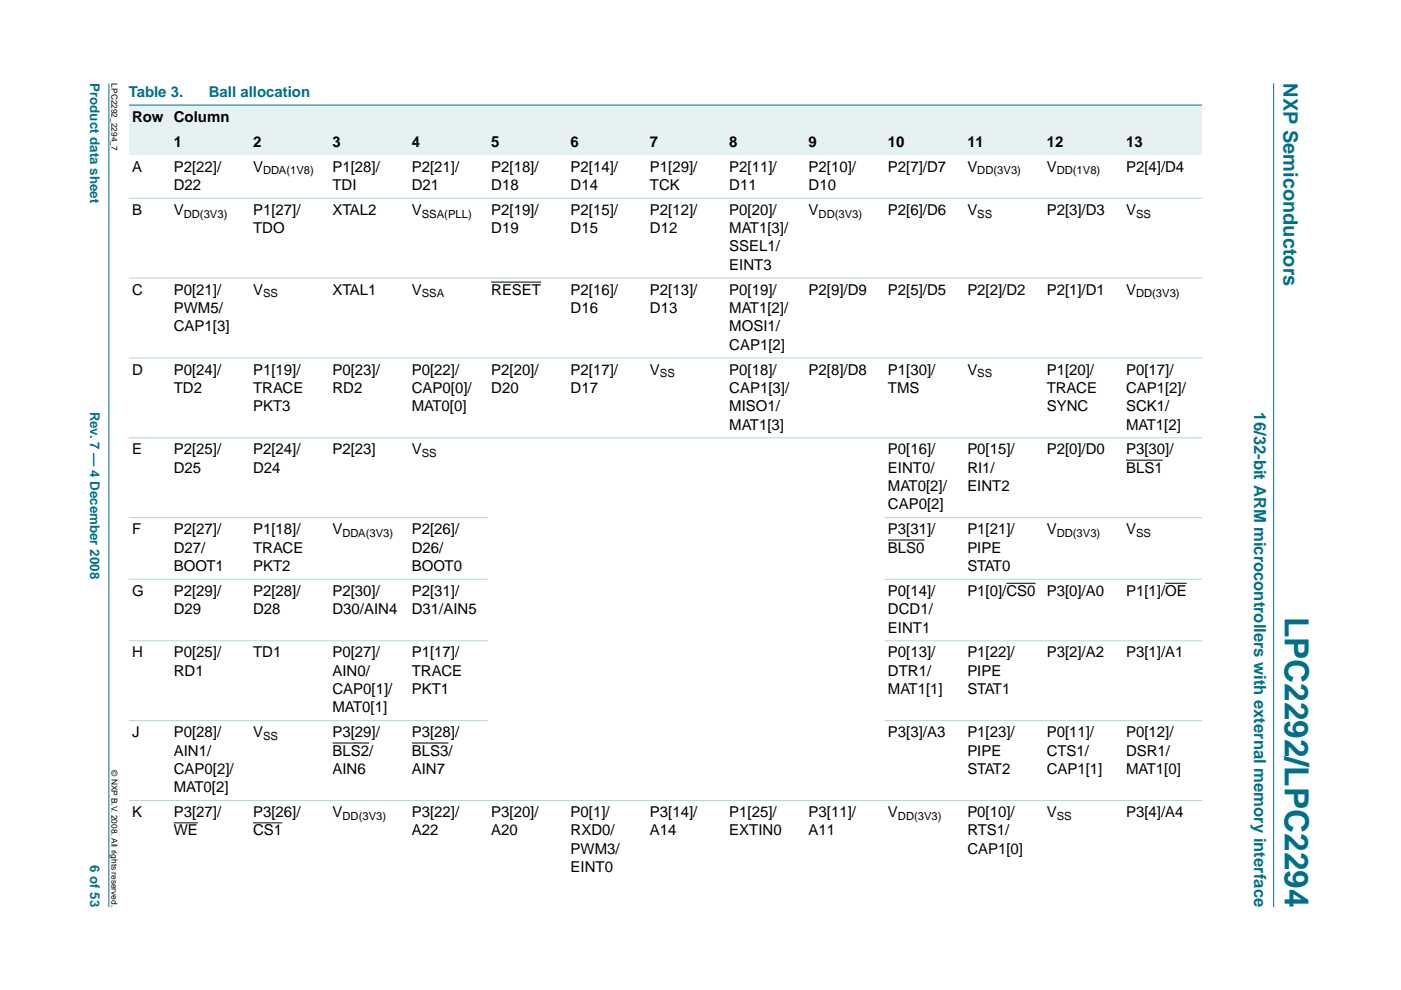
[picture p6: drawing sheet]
<svg xmlns="http://www.w3.org/2000/svg" width="297mm" height="210mm" viewBox="0 0 297 210" stroke-linecap="round" stroke-linejoin="round" font-family="sans-serif">
<defs><g id="words">
<text font-size="7.1" fill="#00708a" x="272.4" y="130.7" transform="rotate(90 272.4 130.7)">LPC2292/LPC2294</text>
<text font-size="4.2" fill="#00708a" x="272.2" y="17.7" transform="rotate(90 272.2 17.7)">NXP Semiconductors</text>
<text font-size="3.5" fill="#00708a" x="265.9" y="87.4" transform="rotate(90 265.9 87.4)">16/32-bit ARM microcontrollers with external memory interface</text>
<g font-size="3.2" fill="#00708a">
<text x="27.3" y="20.5">Table 3.</text>
<text x="44.3" y="20.5">Ball allocation</text>
</g>
<g font-size="3.2">
<text x="28" y="25.8">Row</text>
<text x="36.8" y="25.8">Column</text>
<text x="36.8" y="31.1">1</text>
<text x="53.7" y="31.1">2</text>
<text x="70.5" y="31.1">3</text>
<text x="87.3" y="31.1">4</text>
<text x="104.1" y="31.1">5</text>
<text x="121" y="31.1">6</text>
<text x="137.8" y="31.1">7</text>
<text x="154.6" y="31.1">8</text>
<text x="171.4" y="31.1">9</text>
<text x="188.3" y="31.1">10</text>
<text x="205.1" y="31.1">11</text>
<text x="221.9" y="31.1">12</text>
<text x="238.7" y="31.1">13</text>
<text x="28" y="36.4">A</text>
<text x="36.8" y="40.3">D22</text>
<text x="36.8" y="36.4">P2[22]/</text>
<text x="53.7" y="36.4">V</text>
<text x="70.5" y="36.4">P1[28]/</text>
<text x="70.5" y="40.3">TDI</text>
<text x="87.3" y="36.4">P2[21]/</text>
<text x="87.3" y="40.3">D21</text>
<text x="104.1" y="36.4">P2[18]/</text>
<text x="104.1" y="40.3">D18</text>
<text x="121" y="36.4">P2[14]/</text>
<text x="121" y="40.3">D14</text>
<text x="137.8" y="36.4">P1[29]/</text>
<text x="137.8" y="40.3">TCK</text>
<text x="154.6" y="36.4">P2[11]/</text>
<text x="154.6" y="40.3">D11</text>
<text x="171.4" y="36.4">P2[10]/</text>
<text x="171.4" y="40.3">D10</text>
<text x="188.3" y="36.4">P2[7]/D7</text>
<text x="205.1" y="36.4">V</text>
<text x="221.9" y="36.4">V</text>
<text x="238.7" y="36.4">P2[4]/D4</text>
<text x="28" y="45.6">B</text>
<text x="36.8" y="45.6">V</text>
<text x="53.7" y="45.6">P1[27]/</text>
<text x="70.5" y="45.6">XTAL2</text>
<text x="87.3" y="45.6">V</text>
<text x="104.1" y="45.6">P2[19]/</text>
<text x="121" y="45.6">P2[15]/</text>
<text x="137.8" y="45.6">P2[12]/</text>
<text x="154.6" y="45.6">P0[20]/</text>
<text x="171.4" y="45.6">V</text>
<text x="188.3" y="45.6">P2[6]/D6</text>
<text x="205.1" y="45.6">V</text>
<text x="221.9" y="45.6">P2[3]/D3</text>
<text x="238.7" y="45.6">V</text>
<text x="53.7" y="49.4">TDO</text>
<text x="104.1" y="49.4">D19</text>
<text x="121" y="49.4">D15</text>
<text x="137.8" y="49.4">D12</text>
<text x="154.6" y="49.4">MAT1[3]/</text>
<text x="154.6" y="53.3">SSEL1/</text>
<text x="154.6" y="57.2">EINT3</text>
<text x="28" y="62.5">C</text>
<text x="36.8" y="62.5">P0[21]/</text>
<text x="53.7" y="62.5">V</text>
<text x="70.5" y="62.5">XTAL1</text>
<text x="87.3" y="62.5">V</text>
<text x="104.1" y="62.5">RESET</text>
<text x="121" y="62.5">P2[16]/</text>
<text x="137.8" y="62.5">P2[13]/</text>
<text x="154.6" y="62.5">P0[19]/</text>
<text x="171.4" y="62.5">P2[9]/D9</text>
<text x="188.3" y="62.5">P2[5]/D5</text>
<text x="205.1" y="62.5">P2[2]/D2</text>
<text x="221.9" y="62.5">P2[1]/D1</text>
<text x="238.7" y="62.5">V</text>
<text x="36.8" y="66.4">PWM5/</text>
<text x="36.8" y="70.3">CAP1[3]</text>
<text x="121" y="66.4">D16</text>
<text x="137.8" y="66.4">D13</text>
<text x="154.6" y="66.4">MAT1[2]/</text>
<text x="154.6" y="70.3">MOSI1/</text>
<text x="154.6" y="74.1">CAP1[2]</text>
<text x="28" y="79.4">D</text>
<text x="36.8" y="83.3">TD2</text>
<text x="36.8" y="79.4">P0[24]/</text>
<text x="53.7" y="79.4">P1[19]/</text>
<text x="53.7" y="83.3">TRACE</text>
<text x="70.5" y="79.4">P0[23]/</text>
<text x="70.5" y="83.3">RD2</text>
<text x="87.3" y="79.4">P0[22]/</text>
<text x="87.3" y="83.3">CAP0[0]/</text>
<text x="104.1" y="79.4">P2[20]/</text>
<text x="104.1" y="83.3">D20</text>
<text x="121" y="79.4">P2[17]/</text>
<text x="121" y="83.3">D17</text>
<text x="137.8" y="79.4">V</text>
<text x="154.6" y="79.4">P0[18]/</text>
<text x="154.6" y="83.3">CAP1[3]/</text>
<text x="171.4" y="79.4">P2[8]/D8</text>
<text x="188.3" y="83.3">TMS</text>
<text x="188.3" y="79.4">P1[30]/</text>
<text x="205.1" y="79.4">V</text>
<text x="221.9" y="79.4">P1[20]/</text>
<text x="221.9" y="83.3">TRACE</text>
<text x="238.7" y="79.4">P0[17]/</text>
<text x="238.7" y="83.3">CAP1[2]/</text>
<text x="53.7" y="87.2">PKT3</text>
<text x="87.3" y="87.2">MAT0[0]</text>
<text x="154.6" y="87.2">MISO1/</text>
<text x="221.9" y="87.2">SYNC</text>
<text x="238.7" y="87.2">SCK1/</text>
<text x="154.6" y="91.1">MAT1[3]</text>
<text x="238.7" y="91.1">MAT1[2]</text>
<text x="28" y="96.4">E</text>
<text x="36.8" y="100.2">D25</text>
<text x="36.8" y="96.4">P2[25]/</text>
<text x="53.7" y="96.4">P2[24]/</text>
<text x="53.7" y="100.2">D24</text>
<text x="70.5" y="96.4">P2[23]</text>
<text x="87.3" y="96.4">V</text>
<text x="188.3" y="96.4">P0[16]/</text>
<text x="188.3" y="100.2">EINT0/</text>
<text x="205.1" y="96.4">P0[15]/</text>
<text x="205.1" y="100.2">RI1/</text>
<text x="221.9" y="96.4">P2[0]/D0</text>
<text x="238.7" y="100.2">BLS1</text>
<text x="238.7" y="96.4">P3[30]/</text>
<text x="188.3" y="104.1">MAT0[2]/</text>
<text x="188.3" y="108">CAP0[2]</text>
<text x="205.1" y="104.1">EINT2</text>
<text x="28" y="113.3">F</text>
<text x="36.8" y="113.3">P2[27]/</text>
<text x="53.7" y="113.3">P1[18]/</text>
<text x="70.5" y="113.3">V</text>
<text x="87.3" y="113.3">P2[26]/</text>
<text x="188.3" y="113.3">P3[31]/</text>
<text x="205.1" y="113.3">P1[21]/</text>
<text x="221.9" y="113.3">V</text>
<text x="238.7" y="113.3">V</text>
<text x="36.8" y="117.2">D27/</text>
<text x="53.7" y="117.2">TRACE</text>
<text x="87.3" y="117.2">D26/</text>
<text x="188.3" y="117.2">BLS0</text>
<text x="205.1" y="117.2">PIPE</text>
<text x="36.8" y="121.1">BOOT1</text>
<text x="53.7" y="121.1">PKT2</text>
<text x="87.3" y="121.1">BOOT0</text>
<text x="205.1" y="121.1">STAT0</text>
<text x="28" y="126.3">G</text>
<text x="36.8" y="130.2">D29</text>
<text x="36.8" y="126.3">P2[29]/</text>
<text x="53.7" y="126.3">P2[28]/</text>
<text x="53.7" y="130.2">D28</text>
<text x="70.5" y="126.3">P2[30]/</text>
<text x="70.5" y="130.2">D30/AIN4</text>
<text x="87.3" y="126.3">P2[31]/</text>
<text x="87.3" y="130.2">D31/AIN5</text>
<text x="188.3" y="126.3">P0[14]/</text>
<text x="188.3" y="130.2">DCD1/</text>
<text x="205.1" y="126.3">P1[0]/CS0</text>
<text x="221.9" y="126.3">P3[0]/A0</text>
<text x="238.7" y="126.3">P1[1]/OE</text>
<text x="188.3" y="134.1">EINT1</text>
<text x="28" y="139.4">H</text>
<text x="36.8" y="143.3">RD1</text>
<text x="36.8" y="139.4">P0[25]/</text>
<text x="53.7" y="139.4">TD1</text>
<text x="70.5" y="143.3">AIN0/</text>
<text x="70.5" y="139.4">P0[27]/</text>
<text x="87.3" y="139.4">P1[17]/</text>
<text x="87.3" y="143.3">TRACE</text>
<text x="188.3" y="139.4">P0[13]/</text>
<text x="188.3" y="143.3">DTR1/</text>
<text x="205.1" y="139.4">P1[22]/</text>
<text x="205.1" y="143.3">PIPE</text>
<text x="221.9" y="139.4">P3[2]/A2</text>
<text x="238.7" y="139.4">P3[1]/A1</text>
<text x="70.5" y="147.2">CAP0[1]/</text>
<text x="87.3" y="147.2">PKT1</text>
<text x="188.3" y="147.2">MAT1[1]</text>
<text x="205.1" y="147.2">STAT1</text>
<text x="70.5" y="151">MAT0[1]</text>
<text x="28" y="156.3">J</text>
<text x="36.8" y="160.2">AIN1/</text>
<text x="36.8" y="156.3">P0[28]/</text>
<text x="53.7" y="156.3">V</text>
<text x="70.5" y="156.3">P3[29]/</text>
<text x="70.5" y="160.2">BLS2/</text>
<text x="87.3" y="160.2">BLS3/</text>
<text x="87.3" y="156.3">P3[28]/</text>
<text x="188.3" y="156.3">P3[3]/A3</text>
<text x="205.1" y="160.2">PIPE</text>
<text x="205.1" y="156.3">P1[23]/</text>
<text x="221.9" y="156.3">P0[11]/</text>
<text x="221.9" y="160.2">CTS1/</text>
<text x="238.7" y="156.3">P0[12]/</text>
<text x="238.7" y="160.2">DSR1/</text>
<text x="36.8" y="164.1">CAP0[2]/</text>
<text x="36.8" y="168">MAT0[2]</text>
<text x="70.5" y="164.1">AIN6</text>
<text x="87.3" y="164.1">AIN7</text>
<text x="205.1" y="164.1">STAT2</text>
<text x="221.9" y="164.1">CAP1[1]</text>
<text x="238.7" y="164.1">MAT1[0]</text>
<text x="28" y="173.3">K</text>
<text x="36.8" y="173.3">P3[27]/</text>
<text x="53.7" y="173.3">P3[26]/</text>
<text x="70.5" y="173.3">V</text>
<text x="87.3" y="173.3">P3[22]/</text>
<text x="104.1" y="173.3">P3[20]/</text>
<text x="121" y="173.3">P0[1]/</text>
<text x="137.8" y="173.3">P3[14]/</text>
<text x="154.6" y="173.3">P1[25]/</text>
<text x="171.4" y="173.3">P3[11]/</text>
<text x="188.3" y="173.3">V</text>
<text x="205.1" y="173.3">P0[10]/</text>
<text x="221.9" y="173.3">V</text>
<text x="238.7" y="173.3">P3[4]/A4</text>
<text x="36.8" y="177.1">WE</text>
<text x="53.7" y="177.1">CS1</text>
<text x="87.3" y="177.1">A22</text>
<text x="104.1" y="177.1">A20</text>
<text x="121" y="177.1">RXD0/</text>
<text x="137.8" y="177.1">A14</text>
<text x="154.6" y="177.1">EXTIN0</text>
<text x="171.4" y="177.1">A11</text>
<text x="205.1" y="177.1">RTS1/</text>
<text x="121" y="181">PWM3/</text>
<text x="121" y="184.9">EINT0</text>
<text x="205.1" y="181">CAP1[0]</text>
</g>
<g font-size="2.8" fill="#00708a">
<text x="19.1" y="17.7" transform="rotate(90 19.1 17.7)">Product data sheet</text>
<text x="19.1" y="87.3" transform="rotate(90 19.1 87.3)">Rev. 7 — 4 December 2008</text>
<text x="19.1" y="183.4" transform="rotate(90 19.1 183.4)">6 of 53</text>
</g>
<g font-size="2.4">
<text x="55.8" y="37">DDA(1V8)</text>
<text x="207.2" y="37">DD(3V3)</text>
<text x="224" y="37">DD(1V8)</text>
<text x="39" y="46.1">DD(3V3)</text>
<text x="89.4" y="46.1">SSA(PLL)</text>
<text x="173.6" y="46.1">DD(3V3)</text>
<text x="207.2" y="46.1">SS</text>
<text x="240.9" y="46.1">SS</text>
<text x="55.8" y="63.1">SS</text>
<text x="89.4" y="63.1">SSA</text>
<text x="240.9" y="63.1">DD(3V3)</text>
<text x="139.9" y="80">SS</text>
<text x="207.2" y="80">SS</text>
<text x="89.4" y="96.9">SS</text>
<text x="72.6" y="113.9">DDA(3V3)</text>
<text x="224" y="113.9">DD(3V3)</text>
<text x="240.9" y="113.9">SS</text>
<text x="55.8" y="156.9">SS</text>
<text x="72.6" y="173.8">DD(3V3)</text>
<text x="190.4" y="173.8">DD(3V3)</text>
<text x="224" y="173.8">SS</text>
</g>
<g font-size="1.8">
<text x="23.7" y="17.7" transform="rotate(90 23.7 17.7)">LPC2292_2294_7</text>
<text x="23.7" y="163.3" transform="rotate(90 23.7 163.3)">© NXP B.V. 2008. All rights reserved.</text>
</g>
</g></defs>
<g fill="#00708a" stroke="#00708a" stroke-width=".21">
<path d="M23.1 17.7v174.6z"/>
<path d="M270 17.7v174.6z"/>
</g>
<g fill="#e6f2f2">
<path d="M27.3 22.3h8.8v10.6h-8.8z" fill-rule="evenodd"/>
<path d="M36.1 22.3h218.8v5.3h-218.8z" fill-rule="evenodd"/>
<path d="M36.1 27.6h16.9v5.3h-16.9z" fill-rule="evenodd"/>
<path d="M53 27.6h16.8v5.3h-16.8z" fill-rule="evenodd"/>
<path d="M69.8 27.6h16.8v5.3h-16.8z" fill-rule="evenodd"/>
<path d="M86.6 27.6h16.8v5.3h-16.8z" fill-rule="evenodd"/>
<path d="M103.4 27.6h16.9v5.3h-16.9z" fill-rule="evenodd"/>
<path d="M120.3 27.6h16.8v5.3h-16.8z" fill-rule="evenodd"/>
<path d="M137.1 27.6h16.8v5.3h-16.8z" fill-rule="evenodd"/>
<path d="M153.9 27.6h16.8v5.3h-16.8z" fill-rule="evenodd"/>
<path d="M170.7 27.6h16.9v5.3h-16.9z" fill-rule="evenodd"/>
<path d="M187.6 27.6h16.8v5.3h-16.8z" fill-rule="evenodd"/>
<path d="M204.4 27.6h16.8v5.3h-16.8z" fill-rule="evenodd"/>
<path d="M221.2 27.6h16.8v5.3h-16.8z" fill-rule="evenodd"/>
<path d="M238 27.6h16.9v5.3h-16.9z" fill-rule="evenodd"/>
</g>
<path d="M104.1 59.8h10.6M238.7 97.6h7.8M188.3 114.5h7.7M213.4 123.7h6.2M247 123.7h4.6M70.5 157.5h7.8M87.3 157.5h7.8M36.8 174.5h5.2M53.7 174.5h6.1" fill="none" stroke="#000" stroke-width=".21"/>
<path d="M27.3 22.3h227.6z" fill="#00708a" stroke="#00708a" stroke-width=".21"/>
<g fill="#b3d4db" stroke="#b3d4db" stroke-width=".21">
<path d="M27.3 42h227.6z"/>
<path d="M27.3 59h227.6z"/>
<path d="M27.3 75.9h227.6z"/>
<path d="M27.3 92.8h227.6z"/>
<path d="M27.3 109.8h76.1z"/>
<path d="M187.6 109.8h67.3z"/>
<path d="M27.3 122.8h76.1z"/>
<path d="M187.6 122.8h67.3z"/>
<path d="M27.3 135.9h76.1z"/>
<path d="M187.6 135.9h67.3z"/>
<path d="M27.3 152.8h76.1z"/>
<path d="M187.6 152.8h67.3z"/>
<path d="M27.3 169.7h227.6z"/>
</g>
<use href="#words"/>
</svg>
